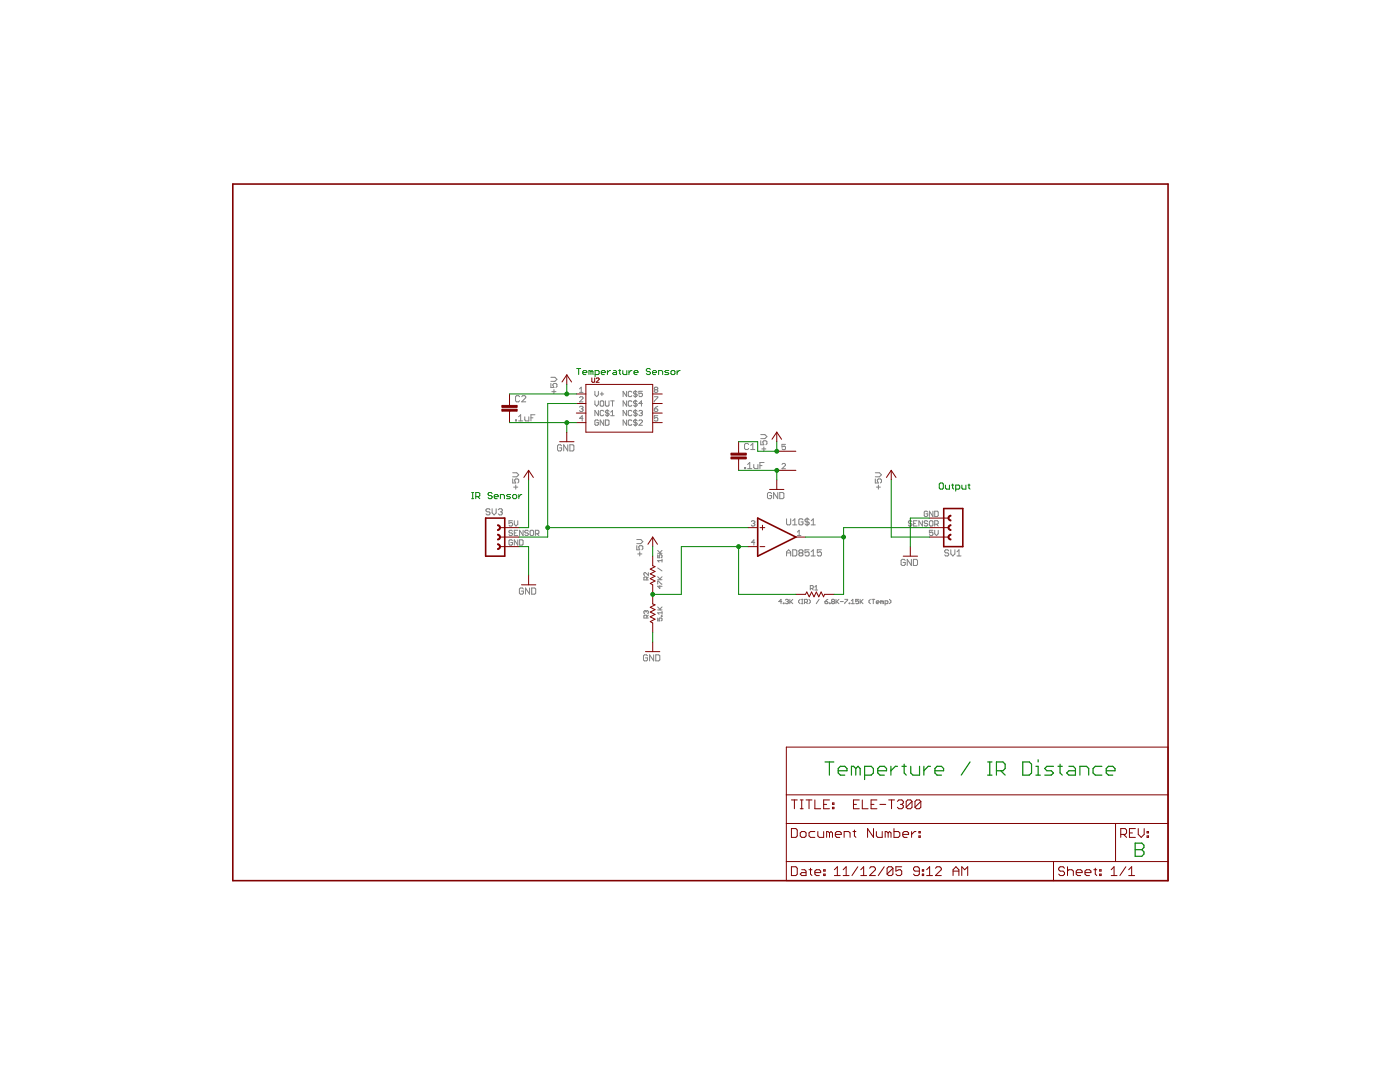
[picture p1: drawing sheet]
<svg xmlns="http://www.w3.org/2000/svg" width="279mm" height="216mm" viewBox="0 0 279 216" stroke-linecap="round" stroke-linejoin="round" font-family="sans-serif">
<g fill="#808080" stroke="#808080" stroke-width=".2">
<path d="M157 110.1v.8z"/>
<path d="M157 110.1l.4-.4z"/>
<path d="M157.4 109.7l.4 .4z"/>
<path d="M157.8 110.1v.8z"/>
<path d="M157 110.3h.8z"/>
<path d="M158.2 109.7v1.2z"/>
<path d="M158.2 110.9h.6z"/>
<path d="M158.8 110.9l.2-.2z"/>
<path d="M159 109.9v.8z"/>
<path d="M158.8 109.7l.2 .2z"/>
<path d="M158.2 109.7h.6z"/>
<path d="M159.4 109.9l.2-.2z"/>
<path d="M159.6 109.7h.4z"/>
<path d="M160 109.7l.3 .2z"/>
<path d="M160.3 109.9v.2z"/>
<path d="M160.3 110.1l-.3 .2z"/>
<path d="M160 110.3l.3 .2z"/>
<path d="M160.3 110.5v.2z"/>
<path d="M160.3 110.7l-.3 .2z"/>
<path d="M159.6 110.9h.4z"/>
<path d="M159.4 110.7l.2 .2z"/>
<path d="M159.4 110.5v.2z"/>
<path d="M159.4 110.5l.2-.2z"/>
<path d="M159.4 110.1l.2 .2z"/>
<path d="M159.4 109.9v.2z"/>
<path d="M159.6 110.3h.4z"/>
<path d="M160.7 109.7h.8z"/>
<path d="M160.7 109.7v.6z"/>
<path d="M160.7 110.3l.4-.2z"/>
<path d="M161.1 110.1h.2z"/>
<path d="M161.3 110.1l.2 .2z"/>
<path d="M161.5 110.3v.4z"/>
<path d="M161.5 110.7l-.2 .2z"/>
<path d="M160.9 110.9h.4z"/>
<path d="M160.7 110.7l.2 .2z"/>
<path d="M161.9 110.1l.4-.4z"/>
<path d="M162.3 109.7v1.2z"/>
<path d="M161.9 110.9h.8z"/>
<path d="M163.1 109.7h.8z"/>
<path d="M163.1 109.7v.6z"/>
<path d="M163.1 110.3l.4-.2z"/>
<path d="M163.5 110.1h.2z"/>
<path d="M163.7 110.1l.2 .2z"/>
<path d="M163.9 110.3v.4z"/>
<path d="M163.9 110.7l-.2 .2z"/>
<path d="M163.3 110.9h.4z"/>
<path d="M163.1 110.7l.2 .2z"/>
<path d="M155.9 119.6v.9z"/>
<path d="M155.9 119.6l-.5 .4z"/>
<path d="M155.4 120h.6z"/>
<path d="M156.3 120.3v.2z"/>
<path d="M156.3 120.3h.2z"/>
<path d="M156.5 120.3v.2z"/>
<path d="M156.3 120.5h.2z"/>
<path d="M156.9 119.6l-.1 .1z"/>
<path d="M156.9 119.6h.3z"/>
<path d="M157.2 119.6l.1 .1z"/>
<path d="M157.3 119.7v.2z"/>
<path d="M157.3 119.9l-.1 .1z"/>
<path d="M157 120h.2z"/>
<path d="M157.2 120l.1 .2z"/>
<path d="M157.3 120.2v.1z"/>
<path d="M157.2 120.5l.1-.2z"/>
<path d="M156.9 120.5h.3z"/>
<path d="M156.8 120.3l.1 .2z"/>
<path d="M157.6 119.6v.9z"/>
<path d="M157.6 120.2l.6-.6z"/>
<path d="M157.8 120l.4 .5z"/>
<path d="M159.4 120.2l.3 .3z"/>
<path d="M159.4 119.9v.3z"/>
<path d="M159.4 119.9l.3-.3z"/>
<path d="M160 120.5h.3z"/>
<path d="M160.1 119.6v.9z"/>
<path d="M160 119.6h.3z"/>
<path d="M160.5 119.6v.9z"/>
<path d="M160.5 119.6h.5z"/>
<path d="M161 119.6l.1 .1z"/>
<path d="M161.1 119.7v.3z"/>
<path d="M161.1 120l-.1 .2z"/>
<path d="M160.5 120.2h.5z"/>
<path d="M160.8 120.2l.3 .3z"/>
<path d="M161.4 120.5l.3-.3z"/>
<path d="M161.7 119.9v.3z"/>
<path d="M161.4 119.6l.3 .3z"/>
<path d="M163.5 119.6l-.6 .9z"/>
<path d="M164.9 119.7l.3-.1z"/>
<path d="M164.9 119.7l-.3 .3z"/>
<path d="M164.6 120v.3z"/>
<path d="M164.6 120.3l.2 .2z"/>
<path d="M164.8 120.5h.3z"/>
<path d="M165.1 120.5l.1-.2z"/>
<path d="M165.2 120.2v.1z"/>
<path d="M165.1 120l.1 .2z"/>
<path d="M164.6 120h.5z"/>
<path d="M165.5 120.3v.2z"/>
<path d="M165.5 120.3h.2z"/>
<path d="M165.7 120.3v.2z"/>
<path d="M165.5 120.5h.2z"/>
<path d="M166.1 119.6l-.1 .1z"/>
<path d="M166.1 119.6h.3z"/>
<path d="M166.4 119.6l.1 .1z"/>
<path d="M166.5 119.7v.2z"/>
<path d="M166.5 119.9l-.1 .1z"/>
<path d="M166.4 120l.1 .2z"/>
<path d="M166.5 120.2v.1z"/>
<path d="M166.4 120.5l.1-.2z"/>
<path d="M166.1 120.5h.3z"/>
<path d="M166 120.3l.1 .2z"/>
<path d="M166 120.2v.1z"/>
<path d="M166.1 120l-.1 .2z"/>
<path d="M166 119.9l.1 .1z"/>
<path d="M166 119.7v.2z"/>
<path d="M166.1 120h.3z"/>
<path d="M166.8 119.6v.9z"/>
<path d="M166.8 120.2l.6-.6z"/>
<path d="M167 120l.4 .5z"/>
<path d="M167.7 120h.6z"/>
<path d="M168.6 119.6h.6z"/>
<path d="M169.2 119.6v.1z"/>
<path d="M169.2 119.7l-.6 .6z"/>
<path d="M168.6 120.3v.2z"/>
<path d="M169.5 120.3v.2z"/>
<path d="M169.5 120.3h.1z"/>
<path d="M169.6 120.3v.2z"/>
<path d="M169.5 120.5h.1z"/>
<path d="M169.9 119.9l.3-.3z"/>
<path d="M170.2 119.6v.9z"/>
<path d="M169.9 120.5h.6z"/>
<path d="M170.8 119.6h.6z"/>
<path d="M170.8 119.6v.4z"/>
<path d="M170.8 120l.3-.1z"/>
<path d="M171.1 119.9h.1z"/>
<path d="M171.2 119.9l.2 .1z"/>
<path d="M171.4 120v.3z"/>
<path d="M171.2 120.5l.2-.2z"/>
<path d="M170.9 120.5h.3z"/>
<path d="M170.8 120.3l.1 .2z"/>
<path d="M171.7 119.6v.9z"/>
<path d="M172.2 119.6l-.5 .6z"/>
<path d="M171.8 120l.4 .5z"/>
<path d="M173.4 120.2l.3 .3z"/>
<path d="M173.4 119.9v.3z"/>
<path d="M173.7 119.6l-.3 .3z"/>
<path d="M174.3 119.6v.9z"/>
<path d="M174 119.6h.6z"/>
<path d="M175 120.5h.3z"/>
<path d="M174.9 120.3l.1 .2z"/>
<path d="M174.9 120v.3z"/>
<path d="M174.9 120l.1-.1z"/>
<path d="M175 119.9h.3z"/>
<path d="M175.3 119.9l.2 .1z"/>
<path d="M175.5 120v.2z"/>
<path d="M174.9 120.2h.6z"/>
<path d="M175.7 119.9v.6z"/>
<path d="M175.7 119.9h.2z"/>
<path d="M175.9 119.9l.1 .1z"/>
<path d="M176 120v.5z"/>
<path d="M176 120l.2-.1z"/>
<path d="M176.2 119.9l.1 .1z"/>
<path d="M176.3 120v.5z"/>
<path d="M176.6 119.9v.9z"/>
<path d="M176.6 119.9h.5z"/>
<path d="M177.1 119.9l.1 .1z"/>
<path d="M177.2 120v.3z"/>
<path d="M177.1 120.5l.1-.2z"/>
<path d="M176.6 120.5h.5z"/>
<path d="M177.5 120.5l.3-.3z"/>
<path d="M177.8 119.9v.3z"/>
<path d="M177.5 119.6l.3 .3z"/>
<path d="M152.4 89.2v.8z"/>
<path d="M152 89.6h.8z"/>
<path d="M151.8 87.9v.9z"/>
<path d="M151.8 88.8h.6z"/>
<path d="M152.3 88.3l.1 .5z"/>
<path d="M152.3 88.1v.2z"/>
<path d="M152.3 88.1l.1-.2z"/>
<path d="M152.4 87.9h.4z"/>
<path d="M152.8 87.9l.3 .2z"/>
<path d="M153.1 88.1v.4z"/>
<path d="M153.1 88.5l-.3 .3z"/>
<path d="M151.8 87.5h.9z"/>
<path d="M152.7 87.5l.4-.4z"/>
<path d="M152.7 86.7l.4 .4z"/>
<path d="M151.8 86.7h.9z"/>
<path d="M153.8 98.3l.2 .2z"/>
<path d="M153.4 98.3h.4z"/>
<path d="M153.4 98.3l-.2 .2z"/>
<path d="M153.2 98.5v.8z"/>
<path d="M153.2 99.3l.2 .2z"/>
<path d="M153.4 99.5h.4z"/>
<path d="M153.8 99.5l.2-.2z"/>
<path d="M154 98.9v.4z"/>
<path d="M153.6 98.9h.4z"/>
<path d="M154.4 98.3v1.2z"/>
<path d="M154.4 98.3l.8 1.2z"/>
<path d="M155.2 98.3v1.2z"/>
<path d="M155.6 98.3v1.2z"/>
<path d="M155.6 99.5h.6z"/>
<path d="M156.2 99.5l.2-.2z"/>
<path d="M156.4 98.5v.8z"/>
<path d="M156.2 98.3l.2 .2z"/>
<path d="M155.6 98.3h.6z"/>
<path d="M175.3 96.8v.8z"/>
<path d="M174.9 97.2h.8z"/>
<path d="M174.7 95.6v.8z"/>
<path d="M174.7 96.4h.6z"/>
<path d="M175.1 96l.2 .4z"/>
<path d="M175.1 95.8v.2z"/>
<path d="M175.1 95.8l.2-.2z"/>
<path d="M175.3 95.6h.4z"/>
<path d="M175.7 95.6l.2 .2z"/>
<path d="M175.9 95.8v.4z"/>
<path d="M175.9 96.2l-.2 .2z"/>
<path d="M174.7 95.1h.8z"/>
<path d="M175.5 95.1l.4-.4z"/>
<path d="M175.5 94.3l.4 .4z"/>
<path d="M174.7 94.3h.8z"/>
<path d="M180.4 111.6l.3 .2z"/>
<path d="M180 111.6h.4z"/>
<path d="M180 111.6l-.2 .2z"/>
<path d="M179.8 111.8v.8z"/>
<path d="M179.8 112.6l.2 .2z"/>
<path d="M180 112.8h.4z"/>
<path d="M180.4 112.8l.3-.2z"/>
<path d="M180.7 112.2v.4z"/>
<path d="M180.2 112.2h.5z"/>
<path d="M181.1 111.6v1.2z"/>
<path d="M181.1 111.6l.8 1.2z"/>
<path d="M181.9 111.6v1.2z"/>
<path d="M182.3 111.6v1.2z"/>
<path d="M182.3 112.8h.6z"/>
<path d="M182.9 112.8l.2-.2z"/>
<path d="M183.1 111.8v.8z"/>
<path d="M182.9 111.6l.2 .2z"/>
<path d="M182.3 111.6h.6z"/>
<path d="M102.9 96.8v.8z"/>
<path d="M102.5 97.2h.8z"/>
<path d="M102.3 95.6v.8z"/>
<path d="M102.3 96.4h.6z"/>
<path d="M102.7 96l.2 .4z"/>
<path d="M102.7 95.8v.2z"/>
<path d="M102.7 95.8l.2-.2z"/>
<path d="M102.9 95.6h.4z"/>
<path d="M103.3 95.6l.2 .2z"/>
<path d="M103.5 95.8v.4z"/>
<path d="M103.5 96.2l-.2 .2z"/>
<path d="M102.3 95.1h.8z"/>
<path d="M103.1 95.1l.4-.4z"/>
<path d="M103.1 94.3l.4 .4z"/>
<path d="M102.3 94.3h.8z"/>
<path d="M104.3 117.3l.2 .2z"/>
<path d="M103.8 117.3h.5z"/>
<path d="M103.8 117.3l-.1 .2z"/>
<path d="M103.7 117.5v.8z"/>
<path d="M103.7 118.3l.1 .3z"/>
<path d="M103.8 118.6h.5z"/>
<path d="M104.5 118.3l-.2 .3z"/>
<path d="M104.5 117.9v.4z"/>
<path d="M104.1 117.9h.4z"/>
<path d="M104.9 117.3v1.3z"/>
<path d="M104.9 117.3l.8 1.3z"/>
<path d="M105.7 117.3v1.3z"/>
<path d="M106.1 117.3v1.3z"/>
<path d="M106.1 118.6h.6z"/>
<path d="M106.9 118.3l-.2 .3z"/>
<path d="M106.9 117.5v.8z"/>
<path d="M106.7 117.3l.2 .2z"/>
<path d="M106.1 117.3h.6z"/>
<path d="M148.6 93.3v.2z"/>
<path d="M148.6 93.3h.2z"/>
<path d="M148.8 93.3v.2z"/>
<path d="M148.6 93.5h.2z"/>
<path d="M149.2 92.7l.4-.4z"/>
<path d="M149.6 92.3v1.2z"/>
<path d="M149.2 93.5h.8z"/>
<path d="M150.4 92.7v.6z"/>
<path d="M150.4 93.3l.2 .2z"/>
<path d="M150.6 93.5h.7z"/>
<path d="M151.3 92.7v.8z"/>
<path d="M151.7 92.3v1.2z"/>
<path d="M151.7 92.3h.8z"/>
<path d="M151.7 92.9h.4z"/>
<path d="M110.6 77.7v.8z"/>
<path d="M110.1 78.1h.9z"/>
<path d="M109.9 76.5v.8z"/>
<path d="M109.9 77.3h.7z"/>
<path d="M110.3 76.9l.3 .4z"/>
<path d="M110.3 76.7v.2z"/>
<path d="M110.3 76.7l.3-.2z"/>
<path d="M110.6 76.5h.4z"/>
<path d="M111 76.5l.1 .2z"/>
<path d="M111.1 76.7v.4z"/>
<path d="M111.1 77.1l-.1 .2z"/>
<path d="M109.9 76.1h.8z"/>
<path d="M110.7 76.1l.4-.4z"/>
<path d="M110.7 75.3l.4 .4z"/>
<path d="M109.9 75.3h.8z"/>
<path d="M111.9 88.8l.2 .2z"/>
<path d="M111.5 88.8h.4z"/>
<path d="M111.5 88.8l-.2 .2z"/>
<path d="M111.3 89v.8z"/>
<path d="M111.3 89.8l.2 .2z"/>
<path d="M111.5 90h.4z"/>
<path d="M112.1 89.8l-.2 .2z"/>
<path d="M112.1 89.4v.4z"/>
<path d="M111.7 89.4h.4z"/>
<path d="M112.5 88.8v1.2z"/>
<path d="M112.5 88.8l.8 1.2z"/>
<path d="M113.3 88.8v1.2z"/>
<path d="M113.7 88.8v1.2z"/>
<path d="M113.7 90h.6z"/>
<path d="M114.5 89.8l-.2 .2z"/>
<path d="M114.5 89v.8z"/>
<path d="M114.3 88.8l.2 .2z"/>
<path d="M113.7 88.8h.6z"/>
<path d="M131.3 117h.8z"/>
<path d="M131.3 117l.4 .4z"/>
<path d="M131.7 116.8v.6z"/>
<path d="M131.3 116v.5z"/>
<path d="M131.3 116h.1z"/>
<path d="M131.4 116l.6 .5z"/>
<path d="M132 116.5h.1z"/>
<path d="M131.3 115.7h.8z"/>
<path d="M131.3 115.1l.5 .6z"/>
<path d="M131.7 115.5l.4-.4z"/>
<path d="M131.3 113.3l.8 .6z"/>
<path d="M131.3 111.9l.2 .3z"/>
<path d="M131.3 111.9h.8z"/>
<path d="M132.1 111.6v.6z"/>
<path d="M131.3 110.7v.6z"/>
<path d="M131.3 111.3h.4z"/>
<path d="M131.5 111l.2 .3z"/>
<path d="M131.5 110.8v.2z"/>
<path d="M131.5 110.8l.2-.1z"/>
<path d="M131.7 110.7h.3z"/>
<path d="M132 110.7l.1 .1z"/>
<path d="M132.1 110.8v.3z"/>
<path d="M132.1 111.1l-.1 .2z"/>
<path d="M131.3 110.4h.8z"/>
<path d="M131.3 109.8l.5 .6z"/>
<path d="M131.7 110.3l.4-.5z"/>
<path d="M131.3 123.3v.6z"/>
<path d="M131.3 123.9h.4z"/>
<path d="M131.5 123.6l.2 .3z"/>
<path d="M131.5 123.5v.1z"/>
<path d="M131.5 123.5l.2-.2z"/>
<path d="M131.7 123.3h.3z"/>
<path d="M132 123.3l.1 .2z"/>
<path d="M132.1 123.5v.2z"/>
<path d="M132 123.9l.1-.2z"/>
<path d="M132 123h.1z"/>
<path d="M132 122.9v.1z"/>
<path d="M132 122.9h.1z"/>
<path d="M132.1 122.9v.1z"/>
<path d="M131.3 122.3l.2 .3z"/>
<path d="M131.3 122.3h.8z"/>
<path d="M132.1 122v.6z"/>
<path d="M131.3 121.7h.8z"/>
<path d="M131.3 121.1l.5 .6z"/>
<path d="M131.7 121.6l.4-.5z"/>
<path d="M127.7 110.1v.8z"/>
<path d="M127.3 110.5h.8z"/>
<path d="M127.1 108.9v.8z"/>
<path d="M127.1 109.7h.6z"/>
<path d="M127.5 109.3l.2 .4z"/>
<path d="M127.5 109.1v.2z"/>
<path d="M127.7 108.9l-.2 .2z"/>
<path d="M127.7 108.9h.4z"/>
<path d="M128.1 108.9l.2 .2z"/>
<path d="M128.3 109.1v.4z"/>
<path d="M128.3 109.5l-.2 .2z"/>
<path d="M127.1 108.5h.8z"/>
<path d="M127.9 108.5l.4-.4z"/>
<path d="M127.9 107.7l.4 .4z"/>
<path d="M127.1 107.7h.8z"/>
<path d="M129 130.7l.2 .2z"/>
<path d="M128.6 130.7h.4z"/>
<path d="M128.6 130.7l-.2 .2z"/>
<path d="M128.4 130.9v.8z"/>
<path d="M128.4 131.7l.2 .2z"/>
<path d="M128.6 131.9h.4z"/>
<path d="M129 131.9l.2-.2z"/>
<path d="M129.2 131.3v.4z"/>
<path d="M128.8 131.3h.4z"/>
<path d="M129.6 130.7v1.2z"/>
<path d="M129.6 130.7l.9 1.2z"/>
<path d="M130.5 130.7v1.2z"/>
<path d="M130.9 130.7v1.2z"/>
<path d="M130.9 131.9h.6z"/>
<path d="M131.5 131.9l.2-.2z"/>
<path d="M131.7 130.9v.8z"/>
<path d="M131.5 130.7l.2 .2z"/>
<path d="M130.9 130.7h.6z"/>
<path d="M102.9 83.8v.2z"/>
<path d="M102.9 83.8h.2z"/>
<path d="M103.1 83.8v.2z"/>
<path d="M102.9 84h.2z"/>
<path d="M103.5 83.2l.4-.4z"/>
<path d="M103.9 82.8v1.2z"/>
<path d="M103.5 84h.8z"/>
<path d="M104.7 83.2v.6z"/>
<path d="M104.7 83.8l.2 .2z"/>
<path d="M104.9 84h.6z"/>
<path d="M105.5 83.2v.8z"/>
<path d="M106 82.8v1.2z"/>
<path d="M106 82.8h.8z"/>
<path d="M106 83.4h.4z"/>
<path d="M150.5 107.7v1.1z"/>
<path d="M150.5 107.7l-.6 .5z"/>
<path d="M149.9 108.2h.7z"/>
<path d="M149.9 104.1l.2-.2z"/>
<path d="M150.1 103.9h.4z"/>
<path d="M150.5 103.9l.1 .2z"/>
<path d="M150.6 104.1v.2z"/>
<path d="M150.5 104.4l.1-.1z"/>
<path d="M150.3 104.4h.2z"/>
<path d="M150.5 104.4l.1 .2z"/>
<path d="M150.6 104.6v.2z"/>
<path d="M150.6 104.8l-.1 .2z"/>
<path d="M150.1 105h.4z"/>
<path d="M149.9 104.8l.2 .2z"/>
<path d="M159.1 106.2l.4-.4z"/>
<path d="M159.5 105.8v1.1z"/>
<path d="M159.1 106.9h.7z"/>
<path d="M157 103.5v1z"/>
<path d="M157 104.5l.2 .2z"/>
<path d="M157.2 104.7h.4z"/>
<path d="M157.6 104.7l.2-.2z"/>
<path d="M157.8 103.5v1z"/>
<path d="M158.2 103.9l.4-.4z"/>
<path d="M158.6 103.5v1.2z"/>
<path d="M158.2 104.7h.8z"/>
<path d="M160 103.5l.3 .2z"/>
<path d="M159.6 103.5h.4z"/>
<path d="M159.4 103.7l.2-.2z"/>
<path d="M159.4 103.7v.8z"/>
<path d="M159.4 104.5l.2 .2z"/>
<path d="M159.6 104.7h.4z"/>
<path d="M160 104.7l.3-.2z"/>
<path d="M160.3 104.1v.4z"/>
<path d="M159.9 104.1h.4z"/>
<path d="M160.7 104.5l.2 .2z"/>
<path d="M160.9 104.7h.4z"/>
<path d="M161.3 104.7l.2-.2z"/>
<path d="M161.5 104.3v.2z"/>
<path d="M161.3 104.1l.2 .2z"/>
<path d="M160.9 104.1h.4z"/>
<path d="M160.7 103.9l.2 .2z"/>
<path d="M160.7 103.7v.2z"/>
<path d="M160.7 103.7l.2-.2z"/>
<path d="M160.9 103.5h.4z"/>
<path d="M161.3 103.5l.2 .2z"/>
<path d="M161.1 103.3v1.6z"/>
<path d="M161.9 103.9l.4-.4z"/>
<path d="M162.3 103.5v1.2z"/>
<path d="M161.9 104.7h.8z"/>
<path d="M156.1 88.7h.7z"/>
<path d="M156.1 88.7v.5z"/>
<path d="M156.1 89.2l.3-.2z"/>
<path d="M156.4 89h.2z"/>
<path d="M156.6 89l.2 .2z"/>
<path d="M156.8 89.2v.4z"/>
<path d="M156.8 89.6l-.2 .1z"/>
<path d="M156.3 89.7h.3z"/>
<path d="M156.1 89.6l.2 .1z"/>
<path d="M156.1 93.5h.7z"/>
<path d="M156.1 93.5l.7-.7z"/>
<path d="M156.8 92.7v.1z"/>
<path d="M156.6 92.5l.2 .2z"/>
<path d="M156.3 92.5h.3z"/>
<path d="M156.3 92.5l-.2 .2z"/>
<path d="M161.7 116.8v.9z"/>
<path d="M161.7 116.8h.5z"/>
<path d="M162.2 116.8l.1 .2z"/>
<path d="M162.3 117v.3z"/>
<path d="M162.3 117.3l-.1 .1z"/>
<path d="M161.7 117.4h.5z"/>
<path d="M162 117.4l.3 .3z"/>
<path d="M162.6 117.1l.3-.3z"/>
<path d="M162.9 116.8v.9z"/>
<path d="M162.6 117.7h.6z"/>
<path d="M185 102l.1 .2z"/>
<path d="M184.6 102h.4z"/>
<path d="M184.6 102l-.2 .2z"/>
<path d="M184.4 102.2v.7z"/>
<path d="M184.4 102.9l.2 .2z"/>
<path d="M184.6 103.1h.4z"/>
<path d="M185 103.1l.1-.2z"/>
<path d="M185.1 102.5v.4z"/>
<path d="M184.8 102.5h.3z"/>
<path d="M185.5 102v1.1z"/>
<path d="M185.5 102l.7 1.1z"/>
<path d="M186.2 102v1.1z"/>
<path d="M186.5 102v1.1z"/>
<path d="M186.5 103.1h.6z"/>
<path d="M187.2 102.9l-.1 .2z"/>
<path d="M187.2 102.2v.7z"/>
<path d="M187.1 102l.1 .2z"/>
<path d="M186.5 102h.6z"/>
<path d="M181.8 103.9l.2 .2z"/>
<path d="M181.5 103.9h.3z"/>
<path d="M181.5 103.9l-.2 .2z"/>
<path d="M181.3 104.1v.2z"/>
<path d="M181.3 104.3l.2 .1z"/>
<path d="M181.5 104.4h.3z"/>
<path d="M181.8 104.4l.2 .2z"/>
<path d="M182 104.6v.2z"/>
<path d="M182 104.8l-.2 .2z"/>
<path d="M181.5 105h.3z"/>
<path d="M181.3 104.8l.2 .2z"/>
<path d="M182.3 103.9h.7z"/>
<path d="M182.3 103.9v1.1z"/>
<path d="M182.3 105h.7z"/>
<path d="M182.3 104.4h.4z"/>
<path d="M183.4 103.9v1.1z"/>
<path d="M183.4 103.9l.7 1.1z"/>
<path d="M184.1 103.9v1.1z"/>
<path d="M185 103.9l.1 .2z"/>
<path d="M184.6 103.9h.4z"/>
<path d="M184.6 103.9l-.2 .2z"/>
<path d="M184.4 104.1v.2z"/>
<path d="M184.4 104.3l.2 .1z"/>
<path d="M184.6 104.4h.4z"/>
<path d="M185 104.4l.1 .2z"/>
<path d="M185.1 104.6v.2z"/>
<path d="M185.1 104.8l-.1 .2z"/>
<path d="M184.6 105h.4z"/>
<path d="M184.4 104.8l.2 .2z"/>
<path d="M185.7 103.9h.3z"/>
<path d="M185.5 104.1l.2-.2z"/>
<path d="M185.5 104.1v.7z"/>
<path d="M185.5 104.8l.2 .2z"/>
<path d="M185.7 105h.3z"/>
<path d="M186.2 104.8l-.2 .2z"/>
<path d="M186.2 104.1v.7z"/>
<path d="M186 103.9l.2 .2z"/>
<path d="M186.5 103.9v1.1z"/>
<path d="M186.5 103.9h.6z"/>
<path d="M187.1 103.9l.1 .2z"/>
<path d="M187.2 104.1v.3z"/>
<path d="M187.2 104.4l-.1 .2z"/>
<path d="M186.5 104.6h.6z"/>
<path d="M186.9 104.6l.3 .4z"/>
<path d="M185.5 105.8h.7z"/>
<path d="M185.5 105.8v.5z"/>
<path d="M185.5 106.3l.3-.1z"/>
<path d="M185.8 106.2h.2z"/>
<path d="M186 106.2l.2 .1z"/>
<path d="M186.2 106.3v.4z"/>
<path d="M186.2 106.7l-.2 .2z"/>
<path d="M185.7 106.9h.3z"/>
<path d="M185.5 106.7l.2 .2z"/>
<path d="M186.5 105.8v.7z"/>
<path d="M186.5 106.5l.4 .4z"/>
<path d="M187.2 106.5l-.3 .4z"/>
<path d="M187.2 105.8v.7z"/>
<path d="M189.1 109.7l.2 .2z"/>
<path d="M188.7 109.7h.4z"/>
<path d="M188.7 109.7l-.2 .2z"/>
<path d="M188.5 109.9v.2z"/>
<path d="M188.5 110.1l.2 .2z"/>
<path d="M188.7 110.3h.4z"/>
<path d="M189.1 110.3l.2 .2z"/>
<path d="M189.3 110.5v.2z"/>
<path d="M189.3 110.7l-.2 .2z"/>
<path d="M188.7 110.9h.4z"/>
<path d="M188.5 110.7l.2 .2z"/>
<path d="M189.8 109.7v.8z"/>
<path d="M189.8 110.5l.4 .4z"/>
<path d="M190.2 110.9l.4-.4z"/>
<path d="M190.6 109.7v.8z"/>
<path d="M191 110.1l.4-.4z"/>
<path d="M191.4 109.7v1.2z"/>
<path d="M191 110.9h.8z"/>
<path d="M149.2 88.5l.2 .2z"/>
<path d="M148.8 88.5h.4z"/>
<path d="M148.8 88.5l-.2 .2z"/>
<path d="M148.6 88.7v.8z"/>
<path d="M148.6 89.5l.2 .2z"/>
<path d="M148.8 89.7h.4z"/>
<path d="M149.4 89.5l-.2 .2z"/>
<path d="M149.8 88.9l.4-.4z"/>
<path d="M150.2 88.5v1.2z"/>
<path d="M149.8 89.7h.8z"/>
<path d="M118.7 78.1v.7z"/>
<path d="M118.7 78.8l.4 .3z"/>
<path d="M119.4 78.8l-.3 .3z"/>
<path d="M119.4 78.1v.7z"/>
<path d="M119.8 78.6h.7z"/>
<path d="M120.1 78.3v.7z"/>
<path d="M115.7 77.6l.3-.3z"/>
<path d="M116 77.3v1z"/>
<path d="M115.7 78.3h.7z"/>
<path d="M118.7 80v.7z"/>
<path d="M118.7 80.7l.4 .3z"/>
<path d="M119.4 80.7l-.3 .3z"/>
<path d="M119.4 80v.7z"/>
<path d="M120 80h.3z"/>
<path d="M120 80l-.2 .2z"/>
<path d="M119.8 80.2v.7z"/>
<path d="M119.8 80.9l.2 .1z"/>
<path d="M120 81h.3z"/>
<path d="M120.5 80.9l-.2 .1z"/>
<path d="M120.5 80.2v.7z"/>
<path d="M120.3 80l.2 .2z"/>
<path d="M120.8 80v.9z"/>
<path d="M120.8 80.9l.2 .1z"/>
<path d="M121 81h.3z"/>
<path d="M121.3 81l.2-.1z"/>
<path d="M121.5 80v.9z"/>
<path d="M122.2 80v1z"/>
<path d="M121.9 80h.7z"/>
<path d="M115.7 80.2h.7z"/>
<path d="M115.7 80.2l.7-.7z"/>
<path d="M116.4 79.3v.2z"/>
<path d="M116.2 79.2l.2 .1z"/>
<path d="M115.8 79.2h.4z"/>
<path d="M115.8 79.2l-.1 .1z"/>
<path d="M118.7 81.9v1.1z"/>
<path d="M118.7 81.9l.7 1.1z"/>
<path d="M119.4 81.9v1.1z"/>
<path d="M120.3 81.9l.2 .2z"/>
<path d="M120 81.9h.3z"/>
<path d="M120 81.9l-.2 .2z"/>
<path d="M119.8 82.1v.7z"/>
<path d="M119.8 82.8l.2 .2z"/>
<path d="M120 83h.3z"/>
<path d="M120.5 82.8l-.2 .2z"/>
<path d="M120.8 82.8l.2 .2z"/>
<path d="M121 83h.3z"/>
<path d="M121.3 83l.2-.2z"/>
<path d="M121.5 82.6v.2z"/>
<path d="M121.3 82.4l.2 .2z"/>
<path d="M121 82.4h.3z"/>
<path d="M120.8 82.3l.2 .1z"/>
<path d="M120.8 82.1v.2z"/>
<path d="M120.8 82.1l.2-.2z"/>
<path d="M121 81.9h.3z"/>
<path d="M121.3 81.9l.2 .2z"/>
<path d="M121.2 81.7v1.4z"/>
<path d="M121.9 82.3l.3-.4z"/>
<path d="M122.2 81.9v1.1z"/>
<path d="M121.9 83h.7z"/>
<path d="M115.7 81.2l.1-.1z"/>
<path d="M115.8 81.1h.4z"/>
<path d="M116.2 81.1l.2 .1z"/>
<path d="M116.4 81.2v.2z"/>
<path d="M116.2 81.6l.2-.2z"/>
<path d="M116 81.6h.2z"/>
<path d="M116.2 81.6l.2 .2z"/>
<path d="M116.4 81.8v.1z"/>
<path d="M116.2 82.1l.2-.2z"/>
<path d="M115.8 82.1h.4z"/>
<path d="M115.7 81.9l.1 .2z"/>
<path d="M119.3 83.8l.1 .2z"/>
<path d="M118.9 83.8h.4z"/>
<path d="M118.9 83.8l-.2 .2z"/>
<path d="M118.7 84v.7z"/>
<path d="M118.7 84.7l.2 .2z"/>
<path d="M118.9 84.9h.4z"/>
<path d="M119.4 84.7l-.1 .2z"/>
<path d="M119.4 84.3v.4z"/>
<path d="M119.1 84.3h.3z"/>
<path d="M119.8 83.8v1.1z"/>
<path d="M119.8 83.8l.7 1.1z"/>
<path d="M120.5 83.8v1.1z"/>
<path d="M120.8 83.8v1.1z"/>
<path d="M120.8 84.9h.5z"/>
<path d="M121.3 84.9l.2-.2z"/>
<path d="M121.5 84v.7z"/>
<path d="M121.3 83.8l.2 .2z"/>
<path d="M120.8 83.8h.5z"/>
<path d="M116.2 83v1z"/>
<path d="M116.2 83l-.5 .5z"/>
<path d="M115.7 83.5h.7z"/>
<path d="M124.4 83.8v1.1z"/>
<path d="M124.4 83.8l.7 1.1z"/>
<path d="M125.1 83.8v1.1z"/>
<path d="M125.9 83.8l.2 .2z"/>
<path d="M125.6 83.8h.3z"/>
<path d="M125.6 83.8l-.2 .2z"/>
<path d="M125.4 84v.7z"/>
<path d="M125.4 84.7l.2 .2z"/>
<path d="M125.6 84.9h.3z"/>
<path d="M126.1 84.7l-.2 .2z"/>
<path d="M126.4 84.7l.2 .2z"/>
<path d="M126.6 84.9h.4z"/>
<path d="M127.1 84.7l-.1 .2z"/>
<path d="M127.1 84.5v.2z"/>
<path d="M127 84.3l.1 .2z"/>
<path d="M126.6 84.3h.4z"/>
<path d="M126.4 84.2l.2 .1z"/>
<path d="M126.4 84v.2z"/>
<path d="M126.6 83.8l-.2 .2z"/>
<path d="M126.6 83.8h.4z"/>
<path d="M127 83.8l.1 .2z"/>
<path d="M126.8 83.6v1.4z"/>
<path d="M127.5 84.9h.7z"/>
<path d="M128.2 84.2l-.7 .7z"/>
<path d="M128.2 84v.2z"/>
<path d="M128 83.8l.2 .2z"/>
<path d="M127.7 83.8h.3z"/>
<path d="M127.7 83.8l-.2 .2z"/>
<path d="M130.6 83h.7z"/>
<path d="M130.6 83v.5z"/>
<path d="M130.6 83.5l.3-.2z"/>
<path d="M130.9 83.3h.2z"/>
<path d="M131.1 83.3l.2 .2z"/>
<path d="M131.3 83.5v.3z"/>
<path d="M131.3 83.8l-.2 .2z"/>
<path d="M130.7 84h.4z"/>
<path d="M130.6 83.8l.1 .2z"/>
<path d="M124.4 81.9v1.1z"/>
<path d="M124.4 81.9l.7 1.1z"/>
<path d="M125.1 81.9v1.1z"/>
<path d="M125.9 81.9l.2 .2z"/>
<path d="M125.6 81.9h.3z"/>
<path d="M125.6 81.9l-.2 .2z"/>
<path d="M125.4 82.1v.7z"/>
<path d="M125.4 82.8l.2 .2z"/>
<path d="M125.6 83h.3z"/>
<path d="M126.1 82.8l-.2 .2z"/>
<path d="M126.4 82.8l.2 .2z"/>
<path d="M126.6 83h.4z"/>
<path d="M127.1 82.8l-.1 .2z"/>
<path d="M127.1 82.6v.2z"/>
<path d="M127 82.4l.1 .2z"/>
<path d="M126.6 82.4h.4z"/>
<path d="M126.4 82.3l.2 .1z"/>
<path d="M126.4 82.1v.2z"/>
<path d="M126.6 81.9l-.2 .2z"/>
<path d="M126.6 81.9h.4z"/>
<path d="M127 81.9l.1 .2z"/>
<path d="M126.8 81.7v1.4z"/>
<path d="M127.5 82.1l.2-.2z"/>
<path d="M127.7 81.9h.3z"/>
<path d="M128 81.9l.2 .2z"/>
<path d="M128.2 82.1v.2z"/>
<path d="M128 82.4l.2-.1z"/>
<path d="M127.8 82.4h.2z"/>
<path d="M128 82.4l.2 .2z"/>
<path d="M128.2 82.6v.2z"/>
<path d="M128.2 82.8l-.2 .2z"/>
<path d="M127.7 83h.3z"/>
<path d="M127.5 82.8l.2 .2z"/>
<path d="M130.9 81.2l.4-.1z"/>
<path d="M130.9 81.2l-.3 .4z"/>
<path d="M130.6 81.6v.3z"/>
<path d="M130.6 81.9l.1 .2z"/>
<path d="M130.7 82.1h.4z"/>
<path d="M131.1 82.1l.2-.2z"/>
<path d="M131.3 81.8v.1z"/>
<path d="M131.1 81.6l.2 .2z"/>
<path d="M130.6 81.6h.5z"/>
<path d="M124.4 80v1z"/>
<path d="M124.4 80l.7 1z"/>
<path d="M125.1 80v1z"/>
<path d="M125.9 80l.2 .2z"/>
<path d="M125.6 80h.3z"/>
<path d="M125.6 80l-.2 .2z"/>
<path d="M125.4 80.2v.7z"/>
<path d="M125.4 80.9l.2 .1z"/>
<path d="M125.6 81h.3z"/>
<path d="M126.1 80.9l-.2 .1z"/>
<path d="M126.4 80.9l.2 .1z"/>
<path d="M126.6 81h.4z"/>
<path d="M127.1 80.9l-.1 .1z"/>
<path d="M127.1 80.7v.2z"/>
<path d="M127 80.5l.1 .2z"/>
<path d="M126.6 80.5h.4z"/>
<path d="M126.4 80.3l.2 .2z"/>
<path d="M126.4 80.2v.1z"/>
<path d="M126.6 80l-.2 .2z"/>
<path d="M126.6 80h.4z"/>
<path d="M127 80l.1 .2z"/>
<path d="M126.8 79.8v1.4z"/>
<path d="M128 80v1z"/>
<path d="M128 80l-.5 .5z"/>
<path d="M127.5 80.5h.7z"/>
<path d="M130.6 79.2h.7z"/>
<path d="M131.3 79.2v.1z"/>
<path d="M131.3 79.3l-.7 .7z"/>
<path d="M130.6 80v.2z"/>
<path d="M124.4 78.1v1z"/>
<path d="M124.4 78.1l.7 1z"/>
<path d="M125.1 78.1v1z"/>
<path d="M125.9 78.1l.2 .2z"/>
<path d="M125.6 78.1h.3z"/>
<path d="M125.6 78.1l-.2 .2z"/>
<path d="M125.4 78.3v.7z"/>
<path d="M125.4 79l.2 .1z"/>
<path d="M125.6 79.1h.3z"/>
<path d="M126.1 79l-.2 .1z"/>
<path d="M126.4 79l.2 .1z"/>
<path d="M126.6 79.1h.4z"/>
<path d="M127.1 79l-.1 .1z"/>
<path d="M127.1 78.8v.2z"/>
<path d="M127 78.6l.1 .2z"/>
<path d="M126.6 78.6h.4z"/>
<path d="M126.4 78.4l.2 .2z"/>
<path d="M126.4 78.3v.1z"/>
<path d="M126.6 78.1l-.2 .2z"/>
<path d="M126.6 78.1h.4z"/>
<path d="M127 78.1l.1 .2z"/>
<path d="M126.8 77.9v1.4z"/>
<path d="M127.5 78.1h.7z"/>
<path d="M127.5 78.1v.5z"/>
<path d="M127.5 78.6l.3-.2z"/>
<path d="M127.8 78.4h.2z"/>
<path d="M128 78.4l.2 .2z"/>
<path d="M128.2 78.6v.4z"/>
<path d="M128.2 79l-.2 .1z"/>
<path d="M127.7 79.1h.3z"/>
<path d="M127.5 79l.2 .1z"/>
<path d="M130.6 77.4l.1-.1z"/>
<path d="M130.7 77.3h.4z"/>
<path d="M131.1 77.3l.2 .1z"/>
<path d="M131.3 77.4v.2z"/>
<path d="M131.3 77.6l-.2 .2z"/>
<path d="M131.1 77.8l.2 .2z"/>
<path d="M131.3 78v.1z"/>
<path d="M131.3 78.1l-.2 .2z"/>
<path d="M130.7 78.3h.4z"/>
<path d="M130.6 78.1l.1 .2z"/>
<path d="M130.6 78v.1z"/>
<path d="M130.7 77.8l-.1 .2z"/>
<path d="M130.6 77.6l.1 .2z"/>
<path d="M130.6 77.4v.2z"/>
<path d="M130.7 77.8h.4z"/>
<path d="M128.5 115.7h.9z"/>
<path d="M128.5 115.3v.4z"/>
<path d="M128.5 115.3l.2-.2z"/>
<path d="M128.7 115.1h.2z"/>
<path d="M128.9 115.1l.2 .2z"/>
<path d="M129.1 115.3v.4z"/>
<path d="M129.1 115.4l.3-.3z"/>
<path d="M129.4 114.3v.5z"/>
<path d="M128.8 114.3l.6 .5z"/>
<path d="M128.7 114.3h.1z"/>
<path d="M128.5 114.4l.2-.1z"/>
<path d="M128.5 114.4v.3z"/>
<path d="M128.5 114.7l.2 .1z"/>
<path d="M128.5 123.3h.9z"/>
<path d="M128.5 122.9v.4z"/>
<path d="M128.5 122.9l.2-.2z"/>
<path d="M128.7 122.7h.2z"/>
<path d="M128.9 122.7l.2 .2z"/>
<path d="M129.1 122.9v.4z"/>
<path d="M129.1 123l.3-.3z"/>
<path d="M128.5 122.3l.2 .1z"/>
<path d="M128.5 122v.3z"/>
<path d="M128.5 122l.2-.1z"/>
<path d="M128.7 121.9h.1z"/>
<path d="M128.8 121.9l.1 .1z"/>
<path d="M128.9 122v.2z"/>
<path d="M128.9 122l.2-.1z"/>
<path d="M129.1 121.9h.1z"/>
<path d="M129.2 121.9l.2 .1z"/>
<path d="M129.4 122v.3z"/>
<path d="M129.4 122.3l-.2 .1z"/>
<path d="M103.5 79l.2 .2z"/>
<path d="M103.1 79h.4z"/>
<path d="M103.1 79l-.2 .2z"/>
<path d="M102.9 79.2v.8z"/>
<path d="M102.9 80l.2 .2z"/>
<path d="M103.1 80.2h.4z"/>
<path d="M103.7 80l-.2 .2z"/>
<path d="M104.1 80.2h.8z"/>
<path d="M104.9 79.4l-.8 .8z"/>
<path d="M104.9 79.2v.2z"/>
<path d="M104.7 79l.2 .2z"/>
<path d="M104.3 79h.4z"/>
<path d="M104.3 79l-.2 .2z"/>
<path d="M102.1 107.7l.2 .2z"/>
<path d="M101.7 107.7h.4z"/>
<path d="M101.6 107.9l.1-.2z"/>
<path d="M101.6 107.9v.7z"/>
<path d="M101.6 108.6l.1 .2z"/>
<path d="M101.7 108.8h.4z"/>
<path d="M102.3 108.6l-.2 .2z"/>
<path d="M102.3 108.2v.4z"/>
<path d="M101.9 108.2h.4z"/>
<path d="M102.6 107.7v1.1z"/>
<path d="M102.6 107.7l.7 1.1z"/>
<path d="M103.3 107.7v1.1z"/>
<path d="M103.7 107.7v1.1z"/>
<path d="M103.7 108.8h.5z"/>
<path d="M104.2 108.8l.2-.2z"/>
<path d="M104.4 107.9v.7z"/>
<path d="M104.2 107.7l.2 .2z"/>
<path d="M103.7 107.7h.5z"/>
<path d="M102.1 105.8l.2 .2z"/>
<path d="M101.7 105.8h.4z"/>
<path d="M101.6 106l.1-.2z"/>
<path d="M101.6 106v.2z"/>
<path d="M101.6 106.2l.1 .1z"/>
<path d="M101.7 106.3h.4z"/>
<path d="M102.1 106.3l.2 .2z"/>
<path d="M102.3 106.5v.2z"/>
<path d="M102.3 106.7l-.2 .2z"/>
<path d="M101.7 106.9h.4z"/>
<path d="M101.6 106.7l.1 .2z"/>
<path d="M102.6 105.8h.7z"/>
<path d="M102.6 105.8v1.1z"/>
<path d="M102.6 106.9h.7z"/>
<path d="M102.6 106.3h.4z"/>
<path d="M103.7 105.8v1.1z"/>
<path d="M103.7 105.8l.7 1.1z"/>
<path d="M104.4 105.8v1.1z"/>
<path d="M105.3 105.8l.1 .2z"/>
<path d="M104.9 105.8h.4z"/>
<path d="M104.7 106l.2-.2z"/>
<path d="M104.7 106v.2z"/>
<path d="M104.7 106.2l.2 .1z"/>
<path d="M104.9 106.3h.4z"/>
<path d="M105.3 106.3l.1 .2z"/>
<path d="M105.4 106.5v.2z"/>
<path d="M105.4 106.7l-.1 .2z"/>
<path d="M104.9 106.9h.4z"/>
<path d="M104.7 106.7l.2 .2z"/>
<path d="M106 105.8h.3z"/>
<path d="M106 105.8l-.2 .2z"/>
<path d="M105.8 106v.7z"/>
<path d="M105.8 106.7l.2 .2z"/>
<path d="M106 106.9h.3z"/>
<path d="M106.5 106.7l-.2 .2z"/>
<path d="M106.5 106v.7z"/>
<path d="M106.3 105.8l.2 .2z"/>
<path d="M106.8 105.8v1.1z"/>
<path d="M106.8 105.8h.6z"/>
<path d="M107.4 105.8l.1 .2z"/>
<path d="M107.5 106v.3z"/>
<path d="M107.5 106.3l-.1 .2z"/>
<path d="M106.8 106.5h.6z"/>
<path d="M107.2 106.5l.3 .4z"/>
<path d="M101.6 103.9h.7z"/>
<path d="M101.6 103.9v.5z"/>
<path d="M101.6 104.4l.3-.1z"/>
<path d="M101.9 104.3h.2z"/>
<path d="M102.1 104.3l.2 .1z"/>
<path d="M102.3 104.4v.4z"/>
<path d="M102.3 104.8l-.2 .2z"/>
<path d="M101.7 105h.4z"/>
<path d="M101.6 104.8l.1 .2z"/>
<path d="M102.6 103.9v.7z"/>
<path d="M102.6 104.6l.4 .4z"/>
<path d="M103 105l.3-.4z"/>
<path d="M103.3 103.9v.7z"/>
<path d="M97.6 101.5l.2 .2z"/>
<path d="M97.2 101.5h.4z"/>
<path d="M97.2 101.5l-.2 .2z"/>
<path d="M97 101.7v.2z"/>
<path d="M97 101.9l.2 .2z"/>
<path d="M97.2 102.1h.4z"/>
<path d="M97.6 102.1l.2 .2z"/>
<path d="M97.8 102.3v.2z"/>
<path d="M97.8 102.5l-.2 .2z"/>
<path d="M97.2 102.7h.4z"/>
<path d="M97 102.5l.2 .2z"/>
<path d="M98.2 101.5v.8z"/>
<path d="M98.2 102.3l.4 .4z"/>
<path d="M98.6 102.7l.4-.4z"/>
<path d="M99 101.5v.8z"/>
<path d="M99.4 101.7l.3-.2z"/>
<path d="M99.7 101.5h.4z"/>
<path d="M100.1 101.5l.1 .2z"/>
<path d="M100.2 101.7v.2z"/>
<path d="M100.2 101.9l-.1 .2z"/>
<path d="M99.8 102.1h.3z"/>
<path d="M100.1 102.1l.1 .2z"/>
<path d="M100.2 102.3v.2z"/>
<path d="M100.2 102.5l-.1 .2z"/>
<path d="M99.7 102.7h.4z"/>
<path d="M99.4 102.5l.3 .2z"/>
</g>
<g fill="#800000" stroke="#800000" stroke-width=".2">
<path d="M149.3 109.1h1.9z"/>
<path d="M149.3 105.3h1.9z"/>
<path d="M158.8 107.2h1.9z"/>
<path d="M152.2 104.8v.9z"/>
<path d="M151.7 105.3h.9z"/>
<path d="M151.7 109.1h.9z"/>
<path d="M155 90h3.8z"/>
<path d="M155 93.9h3.8z"/>
<path d="M164.5 118.6h2z"/>
<path d="M158.8 118.6h1.9z"/>
<path d="M161 118.1l-.3 .5z"/>
<path d="M161 118.1l.5 1z"/>
<path d="M162 118.1l-.5 1z"/>
<path d="M162 118.1l.5 1z"/>
<path d="M162.9 118.1l-.4 1z"/>
<path d="M162.9 118.1l.5 1z"/>
<path d="M163.9 118.1l-.5 1z"/>
<path d="M163.9 118.1l.5 1z"/>
<path d="M164.5 118.6l-.1 .5z"/>
<path d="M155 86.2v1.9z"/>
<path d="M155 86.2l1 1.5z"/>
<path d="M155 86.2l-.9 1.5z"/>
<path d="M155 95.8v1.9z"/>
<path d="M153.6 97.7h2.8z"/>
<path d="M185.5 103.4h3.8z"/>
<path d="M185.5 105.3h3.8z"/>
<path d="M185.5 107.2h3.8z"/>
<path d="M177.9 93.9v1.9z"/>
<path d="M177.9 93.9l.9 1.4z"/>
<path d="M177.9 93.9l-1 1.4z"/>
<path d="M181.7 109.1v1.9z"/>
<path d="M180.3 111h2.8z"/>
<path d="M105.5 93.9v1.9z"/>
<path d="M105.5 93.9l.9 1.4z"/>
<path d="M105.5 93.9l-1 1.4z"/>
<path d="M105.5 114.8v1.9z"/>
<path d="M104.1 116.7h2.8z"/>
<path d="M147.4 88.1v1.9z"/>
<path d="M147.4 91.9v2z"/>
<path d="M147.4 90v.4z"/>
<path d="M147.4 91.6v.3z"/>
<path d="M116.9 76.7v9.5z"/>
<path d="M116.9 86.2h13.4z"/>
<path d="M130.3 76.7v9.5z"/>
<path d="M116.9 76.7h13.4z"/>
<path d="M115 78.6h1.9z"/>
<path d="M115 80.5h1.9z"/>
<path d="M115 82.4h1.9z"/>
<path d="M115 84.3h1.9z"/>
<path d="M130.3 84.3h1.9z"/>
<path d="M130.3 82.4h1.9z"/>
<path d="M130.3 80.5h1.9z"/>
<path d="M130.3 78.6h1.9z"/>
<path d="M118.1 75.4v.7z"/>
<path d="M118.1 76.1l.2 .2z"/>
<path d="M118.3 76.3h.3z"/>
<path d="M118.7 76.1l-.1 .2z"/>
<path d="M118.7 75.4v.7z"/>
<path d="M119 76.3h.6z"/>
<path d="M119 76.3l.6-.6z"/>
<path d="M119.6 75.6v.1z"/>
<path d="M119.4 75.4l.2 .2z"/>
<path d="M119.1 75.4h.3z"/>
<path d="M119.1 75.4l-.1 .2z"/>
<path d="M113.1 74.8v1.9z"/>
<path d="M113.1 74.8l1 1.4z"/>
<path d="M113.1 74.8l-.9 1.4z"/>
<path d="M113.1 86.2v1.9z"/>
<path d="M111.7 88.1h2.9z"/>
<path d="M130.3 111v1.9z"/>
<path d="M130.3 116.7v1.9z"/>
<path d="M129.8 116.4l.5 .3z"/>
<path d="M129.8 116.4l.9-.5z"/>
<path d="M129.8 115.5l.9 .4z"/>
<path d="M129.8 115.5l.9-.5z"/>
<path d="M129.8 114.5l.9 .5z"/>
<path d="M129.8 114.5l.9-.5z"/>
<path d="M129.8 113.6l.9 .4z"/>
<path d="M129.8 113.6l.9-.5z"/>
<path d="M130.3 112.9l.4 .2z"/>
<path d="M130.3 118.6v1.9z"/>
<path d="M130.3 124.3v1.9z"/>
<path d="M129.8 124l.5 .3z"/>
<path d="M129.8 124l.9-.5z"/>
<path d="M129.8 123.1l.9 .4z"/>
<path d="M129.8 123.1l.9-.5z"/>
<path d="M129.8 122.1l.9 .5z"/>
<path d="M129.8 122.1l.9-.5z"/>
<path d="M129.8 121.2l.9 .4z"/>
<path d="M129.8 121.2l.9-.5z"/>
<path d="M130.3 120.5l.4 .2z"/>
<path d="M130.3 107.2v1.9z"/>
<path d="M130.3 107.2l.9 1.4z"/>
<path d="M130.3 107.2l-1 1.4z"/>
<path d="M130.3 128.1v1.9z"/>
<path d="M128.8 130h2.9z"/>
<path d="M101.7 78.6v1.9z"/>
<path d="M101.7 82.4v1.9z"/>
<path d="M101.7 80.5v.4z"/>
<path d="M101.7 82v.4z"/>
<path d="M99.8 109.1h3.8z"/>
<path d="M99.8 107.2h3.8z"/>
<path d="M99.8 105.3h3.8z"/>
<path d="M156.9 175.7h53.3z"/>
<path d="M222.6 164.3h10.5z"/>
<path d="M156.9 171.9v3.8z"/>
<path d="M157.9 173v1.7z"/>
<path d="M157.9 174.7h.9z"/>
<path d="M159.1 174.4l-.3 .3z"/>
<path d="M159.1 173.2v1.2z"/>
<path d="M158.8 173l.3 .2z"/>
<path d="M157.9 173h.9z"/>
<path d="M160 173.5h.6z"/>
<path d="M160.6 173.5l.3 .3z"/>
<path d="M160.9 173.8v.9z"/>
<path d="M160 174.7h.9z"/>
<path d="M159.7 174.4l.3 .3z"/>
<path d="M159.7 174.4l.3-.3z"/>
<path d="M160 174.1h.9z"/>
<path d="M161.8 173.2v1.2z"/>
<path d="M161.8 174.4l.3 .3z"/>
<path d="M161.5 173.5h.6z"/>
<path d="M162.9 174.7h.6z"/>
<path d="M162.6 174.4l.3 .3z"/>
<path d="M162.6 173.8v.6z"/>
<path d="M162.6 173.8l.3-.3z"/>
<path d="M162.9 173.5h.6z"/>
<path d="M163.5 173.5l.3 .3z"/>
<path d="M163.8 173.8v.3z"/>
<path d="M162.6 174.1h1.2z"/>
<path d="M164.4 173.5h.3z"/>
<path d="M164.7 173.5v.3z"/>
<path d="M164.4 173.8h.3z"/>
<path d="M164.4 173.5v.3z"/>
<path d="M164.4 174.4h.3z"/>
<path d="M164.7 174.4v.3z"/>
<path d="M164.4 174.7h.3z"/>
<path d="M164.4 174.4v.3z"/>
<path d="M167.1 173l-.6 .5z"/>
<path d="M167.1 173v1.7z"/>
<path d="M166.5 174.7h1.2z"/>
<path d="M168.9 173l-.6 .5z"/>
<path d="M168.9 173v1.7z"/>
<path d="M168.3 174.7h1.1z"/>
<path d="M171.2 173l-1.2 1.7z"/>
<path d="M172.4 173l-.6 .5z"/>
<path d="M172.4 173v1.7z"/>
<path d="M171.8 174.7h1.2z"/>
<path d="M173.5 174.7h1.2z"/>
<path d="M173.5 174.7l1.2-1.2z"/>
<path d="M174.7 173.2v.3z"/>
<path d="M174.4 173l.3 .2z"/>
<path d="M173.8 173h.6z"/>
<path d="M173.8 173l-.3 .2z"/>
<path d="M176.5 173l-1.2 1.7z"/>
<path d="M177 173.2v1.2z"/>
<path d="M177 173.2l.3-.2z"/>
<path d="M177.3 173h.6z"/>
<path d="M177.9 173l.3 .2z"/>
<path d="M178.2 173.2v1.2z"/>
<path d="M178.2 174.4l-.3 .3z"/>
<path d="M177.3 174.7h.6z"/>
<path d="M177 174.4l.3 .3z"/>
<path d="M177 174.4l1.2-1.2z"/>
<path d="M178.8 173h1.2z"/>
<path d="M178.8 173v.8z"/>
<path d="M178.8 173.8l.6-.3z"/>
<path d="M179.4 173.5h.3z"/>
<path d="M179.7 173.5l.3 .3z"/>
<path d="M180 173.8v.6z"/>
<path d="M180 174.4l-.3 .3z"/>
<path d="M179.1 174.7h.6z"/>
<path d="M178.8 174.4l.3 .3z"/>
<path d="M182.3 174.4l.3 .3z"/>
<path d="M182.6 174.7h.6z"/>
<path d="M183.5 174.4l-.3 .3z"/>
<path d="M183.5 173.2v1.2z"/>
<path d="M183.2 173l.3 .2z"/>
<path d="M182.6 173h.6z"/>
<path d="M182.6 173l-.3 .2z"/>
<path d="M182.3 173.2v.3z"/>
<path d="M182.3 173.5l.3 .3z"/>
<path d="M182.6 173.8h.9z"/>
<path d="M184.1 173.5h.2z"/>
<path d="M184.3 173.5v.3z"/>
<path d="M184.1 173.8h.2z"/>
<path d="M184.1 173.5v.3z"/>
<path d="M184.1 174.4h.2z"/>
<path d="M184.3 174.4v.3z"/>
<path d="M184.1 174.7h.2z"/>
<path d="M184.1 174.4v.3z"/>
<path d="M185.5 173l-.6 .5z"/>
<path d="M185.5 173v1.7z"/>
<path d="M184.9 174.7h1.2z"/>
<path d="M186.7 174.7h1.2z"/>
<path d="M186.7 174.7l1.2-1.2z"/>
<path d="M187.9 173.2v.3z"/>
<path d="M187.6 173l.3 .2z"/>
<path d="M187 173h.6z"/>
<path d="M187 173l-.3 .2z"/>
<path d="M190.2 173.5v1.2z"/>
<path d="M190.8 173l-.6 .5z"/>
<path d="M190.8 173l.6 .5z"/>
<path d="M191.4 173.5v1.2z"/>
<path d="M190.2 173.8h1.2z"/>
<path d="M191.9 173v1.7z"/>
<path d="M191.9 173l.6 .5z"/>
<path d="M192.5 173.5l.6-.5z"/>
<path d="M193.1 173v1.7z"/>
<path d="M156.9 171.9h53.3z"/>
<path d="M156.9 164.3v7.6z"/>
<path d="M233.1 164.3v7.6z"/>
<path d="M210.2 171.9v3.8z"/>
<path d="M210.2 171.9h12.4z"/>
<path d="M210.2 175.7h22.9z"/>
<path d="M212.2 173l.2 .2z"/>
<path d="M211.6 173h.6z"/>
<path d="M211.6 173l-.3 .2z"/>
<path d="M211.3 173.2v.3z"/>
<path d="M211.3 173.5l.3 .3z"/>
<path d="M211.6 173.8h.6z"/>
<path d="M212.2 173.8l.2 .3z"/>
<path d="M212.4 174.1v.3z"/>
<path d="M212.4 174.4l-.2 .3z"/>
<path d="M211.6 174.7h.6z"/>
<path d="M211.3 174.4l.3 .3z"/>
<path d="M213 173v1.7z"/>
<path d="M213.3 173.5l-.3 .3z"/>
<path d="M213.3 173.5h.6z"/>
<path d="M213.9 173.5l.3 .3z"/>
<path d="M214.2 173.8v.9z"/>
<path d="M215.1 174.7h.6z"/>
<path d="M214.8 174.4l.3 .3z"/>
<path d="M214.8 173.8v.6z"/>
<path d="M214.8 173.8l.3-.3z"/>
<path d="M215.1 173.5h.6z"/>
<path d="M215.7 173.5l.3 .3z"/>
<path d="M216 173.8v.3z"/>
<path d="M214.8 174.1h1.2z"/>
<path d="M216.8 174.7h.6z"/>
<path d="M216.5 174.4l.3 .3z"/>
<path d="M216.5 173.8v.6z"/>
<path d="M216.5 173.8l.3-.3z"/>
<path d="M216.8 173.5h.6z"/>
<path d="M217.4 173.5l.3 .3z"/>
<path d="M217.7 173.8v.3z"/>
<path d="M216.5 174.1h1.2z"/>
<path d="M218.6 173.2v1.2z"/>
<path d="M218.6 174.4l.3 .3z"/>
<path d="M218.3 173.5h.6z"/>
<path d="M219.5 173.5h.3z"/>
<path d="M219.8 173.5v.3z"/>
<path d="M219.5 173.8h.3z"/>
<path d="M219.5 173.5v.3z"/>
<path d="M219.5 174.4h.3z"/>
<path d="M219.8 174.4v.3z"/>
<path d="M219.5 174.7h.3z"/>
<path d="M219.5 174.4v.3z"/>
<path d="M222.3 173l-.5 .5z"/>
<path d="M222.3 173v1.7z"/>
<path d="M221.8 174.7h1.1z"/>
<path d="M224.7 173l-1.2 1.7z"/>
<path d="M225.8 173l-.5 .5z"/>
<path d="M225.8 173v1.7z"/>
<path d="M225.3 174.7h1.1z"/>
<path d="M223.7 165.3v1.8z"/>
<path d="M223.7 165.3h.8z"/>
<path d="M224.5 165.3l.3 .3z"/>
<path d="M224.8 165.6v.6z"/>
<path d="M224.8 166.2l-.3 .3z"/>
<path d="M223.7 166.5h.8z"/>
<path d="M224.2 166.5l.6 .6z"/>
<path d="M225.4 165.3h1.2z"/>
<path d="M225.4 165.3v1.8z"/>
<path d="M225.4 167.1h1.2z"/>
<path d="M225.4 166.2h.6z"/>
<path d="M227.2 165.3v1.2z"/>
<path d="M227.2 166.5l.6 .6z"/>
<path d="M227.8 167.1l.5-.6z"/>
<path d="M228.3 165.3v1.2z"/>
<path d="M228.9 165.9h.3z"/>
<path d="M229.2 165.9v.3z"/>
<path d="M228.9 166.2h.3z"/>
<path d="M228.9 165.9v.3z"/>
<path d="M228.9 166.8h.3z"/>
<path d="M229.2 166.8v.3z"/>
<path d="M228.9 167.1h.3z"/>
<path d="M228.9 166.8v.3z"/>
<path d="M222.6 164.3v7.6z"/>
<path d="M156.9 164.3h65.7z"/>
<path d="M222.6 171.9h10.5z"/>
<path d="M233.1 171.9v3.8z"/>
<path d="M156.9 158.6v5.7z"/>
<path d="M156.9 149.1h76.2z"/>
<path d="M233.1 149.1v9.5z"/>
<path d="M156.9 158.6h76.2z"/>
<path d="M156.9 149.1v9.5z"/>
<path d="M233.1 158.6v5.7z"/>
<path d="M158.5 159.6v1.8z"/>
<path d="M157.9 159.6h1.2z"/>
<path d="M159.7 161.4h.6z"/>
<path d="M160 159.6v1.8z"/>
<path d="M159.7 159.6h.6z"/>
<path d="M161.5 159.6v1.8z"/>
<path d="M160.9 159.6h1.2z"/>
<path d="M162.6 159.6v1.8z"/>
<path d="M162.6 161.4h1.2z"/>
<path d="M164.4 159.6h1.1z"/>
<path d="M164.4 159.6v1.8z"/>
<path d="M164.4 161.4h1.1z"/>
<path d="M164.4 160.5h.6z"/>
<path d="M166.1 160.2h.3z"/>
<path d="M166.4 160.2v.3z"/>
<path d="M166.1 160.5h.3z"/>
<path d="M166.1 160.2v.3z"/>
<path d="M166.1 161.1h.3z"/>
<path d="M166.4 161.1v.3z"/>
<path d="M166.1 161.4h.3z"/>
<path d="M166.1 161.1v.3z"/>
<path d="M157.9 165.3v1.8z"/>
<path d="M157.9 167.1h.9z"/>
<path d="M159.1 166.8l-.3 .3z"/>
<path d="M159.1 165.6v1.2z"/>
<path d="M158.8 165.3l.3 .3z"/>
<path d="M157.9 165.3h.9z"/>
<path d="M160 167.1h.6z"/>
<path d="M160.9 166.8l-.3 .3z"/>
<path d="M160.9 166.2v.6z"/>
<path d="M160.6 165.9l.3 .3z"/>
<path d="M160 165.9h.6z"/>
<path d="M159.7 166.2l.3-.3z"/>
<path d="M159.7 166.2v.6z"/>
<path d="M159.7 166.8l.3 .3z"/>
<path d="M161.8 165.9h.8z"/>
<path d="M161.5 166.2l.3-.3z"/>
<path d="M161.5 166.2v.6z"/>
<path d="M161.5 166.8l.3 .3z"/>
<path d="M161.8 167.1h.8z"/>
<path d="M163.2 165.9v.9z"/>
<path d="M163.2 166.8l.3 .3z"/>
<path d="M163.5 167.1h.9z"/>
<path d="M164.4 165.9v1.2z"/>
<path d="M165 165.9v1.2z"/>
<path d="M165 165.9h.2z"/>
<path d="M165.2 165.9l.3 .3z"/>
<path d="M165.5 166.2v.9z"/>
<path d="M165.5 166.2l.3-.3z"/>
<path d="M165.8 165.9l.3 .3z"/>
<path d="M166.1 166.2v.9z"/>
<path d="M167 167.1h.6z"/>
<path d="M166.7 166.8l.3 .3z"/>
<path d="M166.7 166.2v.6z"/>
<path d="M166.7 166.2l.3-.3z"/>
<path d="M167 165.9h.6z"/>
<path d="M167.6 165.9l.3 .3z"/>
<path d="M167.9 166.2v.3z"/>
<path d="M166.7 166.5h1.2z"/>
<path d="M168.5 165.9v1.2z"/>
<path d="M168.5 165.9h.9z"/>
<path d="M169.4 165.9l.3 .3z"/>
<path d="M169.7 166.2v.9z"/>
<path d="M170.5 165.6v1.2z"/>
<path d="M170.5 166.8l.3 .3z"/>
<path d="M170.2 165.9h.6z"/>
<path d="M173.1 165.3v1.8z"/>
<path d="M173.1 165.3l1.2 1.8z"/>
<path d="M174.3 165.3v1.8z"/>
<path d="M174.9 165.9v.9z"/>
<path d="M174.9 166.8l.3 .3z"/>
<path d="M175.2 167.1h.9z"/>
<path d="M176.1 165.9v1.2z"/>
<path d="M176.7 165.9v1.2z"/>
<path d="M176.7 165.9h.3z"/>
<path d="M177 165.9l.2 .3z"/>
<path d="M177.2 166.2v.9z"/>
<path d="M177.2 166.2l.3-.3z"/>
<path d="M177.5 165.9l.3 .3z"/>
<path d="M177.8 166.2v.9z"/>
<path d="M178.4 165.3v1.8z"/>
<path d="M178.4 167.1h.9z"/>
<path d="M179.3 167.1l.3-.3z"/>
<path d="M179.6 166.2v.6z"/>
<path d="M179.3 165.9l.3 .3z"/>
<path d="M178.4 165.9h.9z"/>
<path d="M180.4 167.1h.6z"/>
<path d="M180.2 166.8l.2 .3z"/>
<path d="M180.2 166.2v.6z"/>
<path d="M180.4 165.9l-.2 .3z"/>
<path d="M180.4 165.9h.6z"/>
<path d="M181 165.9l.3 .3z"/>
<path d="M181.3 166.2v.3z"/>
<path d="M180.2 166.5h1.1z"/>
<path d="M181.9 165.9v1.2z"/>
<path d="M181.9 166.5l.6-.6z"/>
<path d="M182.5 165.9h.3z"/>
<path d="M183.4 165.9h.3z"/>
<path d="M183.7 165.9v.3z"/>
<path d="M183.4 166.2h.3z"/>
<path d="M183.4 165.9v.3z"/>
<path d="M183.4 166.8h.3z"/>
<path d="M183.7 166.8v.3z"/>
<path d="M183.4 167.1h.3z"/>
<path d="M183.4 166.8v.3z"/>
<path d="M170.3 159.6h1.2z"/>
<path d="M170.3 159.6v1.8z"/>
<path d="M170.3 161.4h1.2z"/>
<path d="M170.3 160.5h.6z"/>
<path d="M172.1 159.6v1.8z"/>
<path d="M172.1 161.4h1.1z"/>
<path d="M173.8 159.6h1.2z"/>
<path d="M173.8 159.6v1.8z"/>
<path d="M173.8 161.4h1.2z"/>
<path d="M173.8 160.5h.6z"/>
<path d="M175.6 160.5h1.2z"/>
<path d="M177.9 159.6v1.8z"/>
<path d="M177.4 159.6h1.1z"/>
<path d="M179.1 159.9l.3-.3z"/>
<path d="M179.4 159.6h.6z"/>
<path d="M180 159.6l.3 .3z"/>
<path d="M180.3 159.9v.3z"/>
<path d="M180.3 160.2l-.3 .3z"/>
<path d="M179.7 160.5h.3z"/>
<path d="M180 160.5l.3 .3z"/>
<path d="M180.3 160.8v.3z"/>
<path d="M180.3 161.1l-.3 .3z"/>
<path d="M179.4 161.4h.6z"/>
<path d="M179.1 161.1l.3 .3z"/>
<path d="M180.8 159.9v1.2z"/>
<path d="M180.8 159.9l.3-.3z"/>
<path d="M181.1 159.6h.6z"/>
<path d="M181.7 159.6l.3 .3z"/>
<path d="M182 159.9v1.2z"/>
<path d="M182 161.1l-.3 .3z"/>
<path d="M181.1 161.4h.6z"/>
<path d="M180.8 161.1l.3 .3z"/>
<path d="M180.8 161.1l1.2-1.2z"/>
<path d="M182.6 159.9v1.2z"/>
<path d="M182.6 159.9l.3-.3z"/>
<path d="M182.9 159.6h.6z"/>
<path d="M183.5 159.6l.3 .3z"/>
<path d="M183.8 159.9v1.2z"/>
<path d="M183.8 161.1l-.3 .3z"/>
<path d="M182.9 161.4h.6z"/>
<path d="M182.6 161.1l.3 .3z"/>
<path d="M182.6 161.1l1.2-1.2z"/>
<path d="M189.3 106.8l.4-.2 .1 .2a.38 .38 0 0 0-.4 .4 .38 .38 0 0 0 .4 .3l-.1 .2-.5-.3z" fill-rule="evenodd"/>
<path d="M189.3 104.9l.4-.2 .1 .2a.38 .38 0 0 0-.4 .4 .38 .38 0 0 0 .4 .4v.2l-.3-.1-.3-.3z" fill-rule="evenodd"/>
<path d="M189.3 103l.4-.2 .1 .2a.38 .38 0 0 0-.4 .4 .38 .38 0 0 0 .4 .4l-.1 .1-.5-.3z" fill-rule="evenodd"/>
<path d="M99.3 104.7a.57 .57 0 0 1 .6 .6 .57 .57 0 0 1-.6 .6v-.2a.38 .38 0 0 0 .4-.4 .38 .38 0 0 0-.4-.4z" fill-rule="evenodd"/>
<path d="M99.3 106.6a.57 .57 0 0 1 .6 .6 .57 .57 0 0 1-.6 .5v-.2a.38 .38 0 0 0 .4-.3 .38 .38 0 0 0-.4-.4z" fill-rule="evenodd"/>
<path d="M99.3 108.5a.57 .57 0 0 1 .6 .6 .57 .57 0 0 1-.6 .5v-.1a.38 .38 0 0 0 .4-.4 .38 .38 0 0 0-.4-.4z" fill-rule="evenodd"/>
</g>
<g fill="#800000" stroke="#800000" stroke-width=".32">
<path d="M151.2 103.4v7.6z"/>
<path d="M151.2 111l7.6-3.8z"/>
<path d="M151.2 103.4l7.6 3.8z"/>
<path d="M188.3 101.5h3.9z"/>
<path d="M192.2 101.5v7.6z"/>
<path d="M188.3 101.5v7.6z"/>
<path d="M188.3 109.1h3.9z"/>
<path d="M96.9 111h3.8z"/>
<path d="M96.9 103.4v7.6z"/>
<path d="M100.7 103.4v7.6z"/>
<path d="M96.9 103.4h3.8z"/>
<path d="M46.5 36.7h186.6z"/>
<path d="M233.1 36.7v139z"/>
<path d="M46.5 36.7v139z"/>
<path d="M46.5 175.7h186.6z"/>
</g>
<g fill="#800000" stroke="#800000" stroke-width=".2">
<path d="M145.9 91.2h3v.4h-3z"/>
<path d="M145.9 90.4h3v.4h-3z"/>
<path d="M100.2 81.7h3v.3h-3z"/>
<path d="M100.2 80.9h3v.4h-3z"/>
</g>
<g fill="#008000" stroke="#008000" stroke-width=".2">
<path d="M94.1 99.5h.4z"/>
<path d="M94.3 98.3v1.2z"/>
<path d="M94.1 98.3h.4z"/>
<path d="M95 98.3v1.2z"/>
<path d="M95 98.3h.5z"/>
<path d="M95.5 98.3l.3 .2z"/>
<path d="M95.8 98.5v.4z"/>
<path d="M95.8 98.9l-.3 .2z"/>
<path d="M95 99.1h.5z"/>
<path d="M95.4 99.1l.4 .4z"/>
<path d="M98 98.3l.2 .2z"/>
<path d="M97.6 98.3h.4z"/>
<path d="M97.6 98.3l-.2 .2z"/>
<path d="M97.4 98.5v.2z"/>
<path d="M97.4 98.7l.2 .2z"/>
<path d="M97.6 98.9h.4z"/>
<path d="M98 98.9l.2 .2z"/>
<path d="M98.2 99.1v.2z"/>
<path d="M98.2 99.3l-.2 .2z"/>
<path d="M97.6 99.5h.4z"/>
<path d="M97.4 99.3l.2 .2z"/>
<path d="M98.8 99.5h.4z"/>
<path d="M98.6 99.3l.2 .2z"/>
<path d="M98.6 98.9v.4z"/>
<path d="M98.8 98.7l-.2 .2z"/>
<path d="M98.8 98.7h.4z"/>
<path d="M99.2 98.7l.2 .2z"/>
<path d="M99.4 98.9v.2z"/>
<path d="M98.6 99.1h.8z"/>
<path d="M99.9 98.7v.8z"/>
<path d="M99.9 98.7h.6z"/>
<path d="M100.5 98.7l.2 .2z"/>
<path d="M100.7 98.9v.6z"/>
<path d="M101.1 99.5h.6z"/>
<path d="M101.7 99.5l.2-.2z"/>
<path d="M101.7 99.1l.2 .2z"/>
<path d="M101.3 99.1h.4z"/>
<path d="M101.1 98.9l.2 .2z"/>
<path d="M101.3 98.7l-.2 .2z"/>
<path d="M101.3 98.7h.6z"/>
<path d="M102.5 99.5h.4z"/>
<path d="M102.9 99.5l.2-.2z"/>
<path d="M103.1 98.9v.4z"/>
<path d="M102.9 98.7l.2 .2z"/>
<path d="M102.5 98.7h.4z"/>
<path d="M102.5 98.7l-.2 .2z"/>
<path d="M102.3 98.9v.4z"/>
<path d="M102.3 99.3l.2 .2z"/>
<path d="M103.5 98.7v.8z"/>
<path d="M103.9 98.7l-.4 .4z"/>
<path d="M103.9 98.7h.2z"/>
<path d="M187.7 96.4h.4z"/>
<path d="M187.7 96.4l-.2 .2z"/>
<path d="M187.5 96.6v.8z"/>
<path d="M187.5 97.4l.2 .2z"/>
<path d="M187.7 97.6h.4z"/>
<path d="M188.3 97.4l-.2 .2z"/>
<path d="M188.3 96.6v.8z"/>
<path d="M188.1 96.4l.2 .2z"/>
<path d="M188.7 96.8v.6z"/>
<path d="M188.7 97.4l.2 .2z"/>
<path d="M188.9 97.6h.6z"/>
<path d="M189.5 96.8v.8z"/>
<path d="M190.1 96.6v.8z"/>
<path d="M190.1 97.4l.2 .2z"/>
<path d="M189.9 96.8h.4z"/>
<path d="M190.7 96.8v1.2z"/>
<path d="M190.7 96.8h.6z"/>
<path d="M191.3 96.8l.2 .2z"/>
<path d="M191.5 97v.4z"/>
<path d="M191.5 97.4l-.2 .2z"/>
<path d="M190.7 97.6h.6z"/>
<path d="M192 96.8v.6z"/>
<path d="M192 97.4l.2 .2z"/>
<path d="M192.2 97.6h.6z"/>
<path d="M192.8 96.8v.8z"/>
<path d="M193.4 96.6v.8z"/>
<path d="M193.4 97.4l.2 .2z"/>
<path d="M193.2 96.8h.4z"/>
<path d="M115.5 73.5v1.2z"/>
<path d="M115.1 73.5h.8z"/>
<path d="M116.5 74.7h.4z"/>
<path d="M116.3 74.5l.2 .2z"/>
<path d="M116.3 74.1v.4z"/>
<path d="M116.5 73.9l-.2 .2z"/>
<path d="M116.5 73.9h.4z"/>
<path d="M116.9 73.9l.2 .2z"/>
<path d="M117.1 74.1v.2z"/>
<path d="M116.3 74.3h.8z"/>
<path d="M117.5 73.9v.8z"/>
<path d="M117.5 73.9h.2z"/>
<path d="M117.7 73.9l.2 .2z"/>
<path d="M117.9 74.1v.6z"/>
<path d="M117.9 74.1l.3-.2z"/>
<path d="M118.2 73.9l.1 .2z"/>
<path d="M118.3 74.1v.6z"/>
<path d="M118.8 73.9v1.3z"/>
<path d="M118.8 73.9h.6z"/>
<path d="M119.4 73.9l.2 .2z"/>
<path d="M119.6 74.1v.4z"/>
<path d="M119.6 74.5l-.2 .2z"/>
<path d="M118.8 74.7h.6z"/>
<path d="M120.2 74.7h.4z"/>
<path d="M120 74.5l.2 .2z"/>
<path d="M120 74.1v.4z"/>
<path d="M120.2 73.9l-.2 .2z"/>
<path d="M120.2 73.9h.4z"/>
<path d="M120.6 73.9l.2 .2z"/>
<path d="M120.8 74.1v.2z"/>
<path d="M120 74.3h.8z"/>
<path d="M121.2 73.9v.8z"/>
<path d="M121.2 74.3l.4-.4z"/>
<path d="M121.6 73.9h.2z"/>
<path d="M122.4 73.9h.5z"/>
<path d="M122.9 73.9l.1 .2z"/>
<path d="M123 74.1v.6z"/>
<path d="M122.4 74.7h.6z"/>
<path d="M122.2 74.5l.2 .2z"/>
<path d="M122.4 74.3l-.2 .2z"/>
<path d="M122.4 74.3h.6z"/>
<path d="M123.7 73.7v.8z"/>
<path d="M123.7 74.5l.2 .2z"/>
<path d="M123.5 73.9h.4z"/>
<path d="M124.3 73.9v.6z"/>
<path d="M124.3 74.5l.2 .2z"/>
<path d="M124.5 74.7h.6z"/>
<path d="M125.1 73.9v.8z"/>
<path d="M125.5 73.9v.8z"/>
<path d="M125.5 74.3l.4-.4z"/>
<path d="M125.9 73.9h.2z"/>
<path d="M126.7 74.7h.4z"/>
<path d="M126.5 74.5l.2 .2z"/>
<path d="M126.5 74.1v.4z"/>
<path d="M126.5 74.1l.2-.2z"/>
<path d="M126.7 73.9h.4z"/>
<path d="M127.1 73.9l.2 .2z"/>
<path d="M127.3 74.1v.2z"/>
<path d="M126.5 74.3h.8z"/>
<path d="M129.6 73.5l.2 .2z"/>
<path d="M129.2 73.5h.4z"/>
<path d="M129 73.7l.2-.2z"/>
<path d="M129 73.7v.2z"/>
<path d="M129 73.9l.2 .2z"/>
<path d="M129.2 74.1h.4z"/>
<path d="M129.6 74.1l.2 .2z"/>
<path d="M129.8 74.3v.2z"/>
<path d="M129.8 74.5l-.2 .2z"/>
<path d="M129.2 74.7h.4z"/>
<path d="M129 74.5l.2 .2z"/>
<path d="M130.4 74.7h.4z"/>
<path d="M130.2 74.5l.2 .2z"/>
<path d="M130.2 74.1v.4z"/>
<path d="M130.4 73.9l-.2 .2z"/>
<path d="M130.4 73.9h.4z"/>
<path d="M130.8 73.9l.2 .2z"/>
<path d="M131 74.1v.2z"/>
<path d="M130.2 74.3h.8z"/>
<path d="M131.4 73.9v.8z"/>
<path d="M131.4 73.9h.7z"/>
<path d="M132.1 73.9l.1 .2z"/>
<path d="M132.2 74.1v.6z"/>
<path d="M132.7 74.7h.6z"/>
<path d="M133.3 74.7l.2-.2z"/>
<path d="M133.3 74.3l.2 .2z"/>
<path d="M132.9 74.3h.4z"/>
<path d="M132.7 74.1l.2 .2z"/>
<path d="M132.9 73.9l-.2 .2z"/>
<path d="M132.9 73.9h.6z"/>
<path d="M134.1 74.7h.4z"/>
<path d="M134.5 74.7l.2-.2z"/>
<path d="M134.7 74.1v.4z"/>
<path d="M134.5 73.9l.2 .2z"/>
<path d="M134.1 73.9h.4z"/>
<path d="M134.1 73.9l-.2 .2z"/>
<path d="M133.9 74.1v.4z"/>
<path d="M133.9 74.5l.2 .2z"/>
<path d="M135.1 73.9v.8z"/>
<path d="M135.1 74.3l.4-.4z"/>
<path d="M135.5 73.9h.2z"/>
<path d="M177.9 107.2h7.6z"/>
<path d="M177.9 95.8v11.4z"/>
<path d="M147.4 88.1h3.8z"/>
<path d="M151.2 88.1v1.9z"/>
<path d="M155 88.1v1.9z"/>
<path d="M151.2 90h3.8z"/>
<path d="M113.1 76.7v1.9z"/>
<path d="M113.1 78.6h1.9z"/>
<path d="M101.7 78.6h11.4z"/>
<path d="M130.3 109.1v1.9z"/>
<path d="M103.6 105.3h1.9z"/>
<path d="M105.5 95.8v9.5z"/>
<path d="M155 93.9v1.9z"/>
<path d="M147.4 93.9h7.6z"/>
<path d="M181.7 103.4v5.7z"/>
<path d="M181.7 103.4h3.8z"/>
<path d="M113.1 84.3v1.9z"/>
<path d="M113.1 84.3h1.9z"/>
<path d="M101.7 84.3h11.4z"/>
<path d="M103.6 109.1h1.9z"/>
<path d="M105.5 109.1v5.7z"/>
<path d="M130.3 126.2v1.9z"/>
<path d="M160.7 107.2h7.7z"/>
<path d="M168.4 107.2v11.4z"/>
<path d="M166.5 118.6h1.9z"/>
<path d="M168.4 105.3h17.1z"/>
<path d="M168.4 105.3v1.9z"/>
<path d="M147.4 118.6h11.4z"/>
<path d="M147.4 109.1v9.5z"/>
<path d="M147.4 109.1h1.9z"/>
<path d="M136 109.1h11.4z"/>
<path d="M136 109.1v9.5z"/>
<path d="M130.3 118.6h5.7z"/>
<path d="M109.3 80.5h5.7z"/>
<path d="M109.3 80.5v24.8z"/>
<path d="M109.3 105.3h40z"/>
<path d="M103.6 107.2h5.7z"/>
<path d="M109.3 105.3v1.9z"/>
<circle cx="155" cy="90" r=".38"/>
<circle cx="113.1" cy="78.6" r=".38"/>
<circle cx="155" cy="93.9" r=".38"/>
<circle cx="113.1" cy="84.3" r=".38"/>
<circle cx="168.4" cy="107.2" r=".38"/>
<circle cx="147.4" cy="109.1" r=".38"/>
<circle cx="130.3" cy="118.6" r=".38"/>
<circle cx="109.3" cy="105.3" r=".38"/>
</g>
<g fill="#008000" stroke="#008000" stroke-width=".23">
<path d="M165.5 152v2.7z"/>
<path d="M164.7 152h1.7z"/>
<path d="M167.7 154.7h.9z"/>
<path d="M167.3 154.2l.4 .5z"/>
<path d="M167.3 153.4v.8z"/>
<path d="M167.3 153.4l.4-.5z"/>
<path d="M167.7 152.9h.9z"/>
<path d="M168.6 152.9l.4 .5z"/>
<path d="M169 153.4v.4z"/>
<path d="M167.3 153.8h1.7z"/>
<path d="M169.9 152.9v1.8z"/>
<path d="M169.9 152.9h.4z"/>
<path d="M170.3 152.9l.5 .5z"/>
<path d="M170.8 153.4v1.3z"/>
<path d="M171.2 152.9l-.4 .5z"/>
<path d="M171.2 152.9l.5 .5z"/>
<path d="M171.7 153.4v1.3z"/>
<path d="M172.6 152.9v2.7z"/>
<path d="M172.6 152.9h1.3z"/>
<path d="M173.9 152.9l.4 .5z"/>
<path d="M174.3 153.4v.8z"/>
<path d="M173.9 154.7l.4-.5z"/>
<path d="M172.6 154.7h1.3z"/>
<path d="M175.6 154.7h.9z"/>
<path d="M175.2 154.2l.4 .5z"/>
<path d="M175.2 153.4v.8z"/>
<path d="M175.2 153.4l.4-.5z"/>
<path d="M175.6 152.9h.9z"/>
<path d="M176.5 152.9l.4 .5z"/>
<path d="M176.9 153.4v.4z"/>
<path d="M175.2 153.8h1.7z"/>
<path d="M177.8 152.9v1.8z"/>
<path d="M177.8 153.8l.9-.9z"/>
<path d="M178.7 152.9h.4z"/>
<path d="M180.4 152.5v1.7z"/>
<path d="M180.4 154.2l.5 .5z"/>
<path d="M180 152.9h.9z"/>
<path d="M181.8 152.9v1.3z"/>
<path d="M181.8 154.2l.4 .5z"/>
<path d="M182.2 154.7h1.3z"/>
<path d="M183.5 152.9v1.8z"/>
<path d="M184.4 152.9v1.8z"/>
<path d="M185.3 152.9l-.9 .9z"/>
<path d="M185.3 152.9h.4z"/>
<path d="M187 154.7h.9z"/>
<path d="M186.6 154.2l.4 .5z"/>
<path d="M186.6 153.4v.8z"/>
<path d="M187 152.9l-.4 .5z"/>
<path d="M187 152.9h.9z"/>
<path d="M187.9 152.9l.4 .5z"/>
<path d="M188.3 153.4v.4z"/>
<path d="M186.6 153.8h1.7z"/>
<path d="M193.6 152l-1.8 2.7z"/>
<path d="M197.1 154.7h.9z"/>
<path d="M197.5 152v2.7z"/>
<path d="M197.1 152h.9z"/>
<path d="M198.9 152v2.7z"/>
<path d="M198.9 152h1.3z"/>
<path d="M200.2 152l.4 .5z"/>
<path d="M200.6 152.5v.9z"/>
<path d="M200.6 153.4l-.4 .4z"/>
<path d="M198.9 153.8h1.3z"/>
<path d="M199.7 153.8l.9 .9z"/>
<path d="M204.1 152v2.7z"/>
<path d="M204.1 154.7h1.3z"/>
<path d="M205.4 154.7l.5-.5z"/>
<path d="M205.9 152.5v1.7z"/>
<path d="M205.4 152l.5 .5z"/>
<path d="M204.1 152h1.3z"/>
<path d="M206.7 152.9h.5z"/>
<path d="M207.2 152.9v1.8z"/>
<path d="M206.7 154.7h.9z"/>
<path d="M207.2 151.6v.4z"/>
<path d="M208.5 154.7h1.3z"/>
<path d="M209.8 154.7l.4-.5z"/>
<path d="M209.8 153.8l.4 .4z"/>
<path d="M208.9 153.8h.9z"/>
<path d="M208.5 153.4l.4 .4z"/>
<path d="M208.5 153.4l.4-.5z"/>
<path d="M208.9 152.9h1.3z"/>
<path d="M211.6 152.5v1.7z"/>
<path d="M211.6 154.2l.4 .5z"/>
<path d="M211.1 152.9h.9z"/>
<path d="M213.3 152.9h.9z"/>
<path d="M214.2 152.9l.4 .5z"/>
<path d="M214.6 153.4v1.3z"/>
<path d="M213.3 154.7h1.3z"/>
<path d="M212.9 154.2l.4 .5z"/>
<path d="M212.9 154.2l.4-.4z"/>
<path d="M213.3 153.8h1.3z"/>
<path d="M215.5 152.9v1.8z"/>
<path d="M215.5 152.9h1.3z"/>
<path d="M216.8 152.9l.5 .5z"/>
<path d="M217.3 153.4v1.3z"/>
<path d="M218.6 152.9h1.3z"/>
<path d="M218.6 152.9l-.5 .5z"/>
<path d="M218.1 153.4v.8z"/>
<path d="M218.1 154.2l.5 .5z"/>
<path d="M218.6 154.7h1.3z"/>
<path d="M221.2 154.7h.9z"/>
<path d="M220.8 154.2l.4 .5z"/>
<path d="M220.8 153.4v.8z"/>
<path d="M220.8 153.4l.4-.5z"/>
<path d="M221.2 152.9h.9z"/>
<path d="M222.1 152.9l.4 .5z"/>
<path d="M222.5 153.4v.4z"/>
<path d="M220.8 153.8h1.7z"/>
<path d="M226.5 168.2v2.7z"/>
<path d="M226.5 168.2h1.4z"/>
<path d="M227.9 168.2l.4 .5z"/>
<path d="M228.3 168.7v.4z"/>
<path d="M228.3 169.1l-.4 .4z"/>
<path d="M227.9 169.5l.4 .5z"/>
<path d="M228.3 170v.4z"/>
<path d="M228.3 170.4l-.4 .5z"/>
<path d="M226.5 170.9h1.4z"/>
<path d="M226.5 169.5h1.4z"/>
</g>
</svg>
